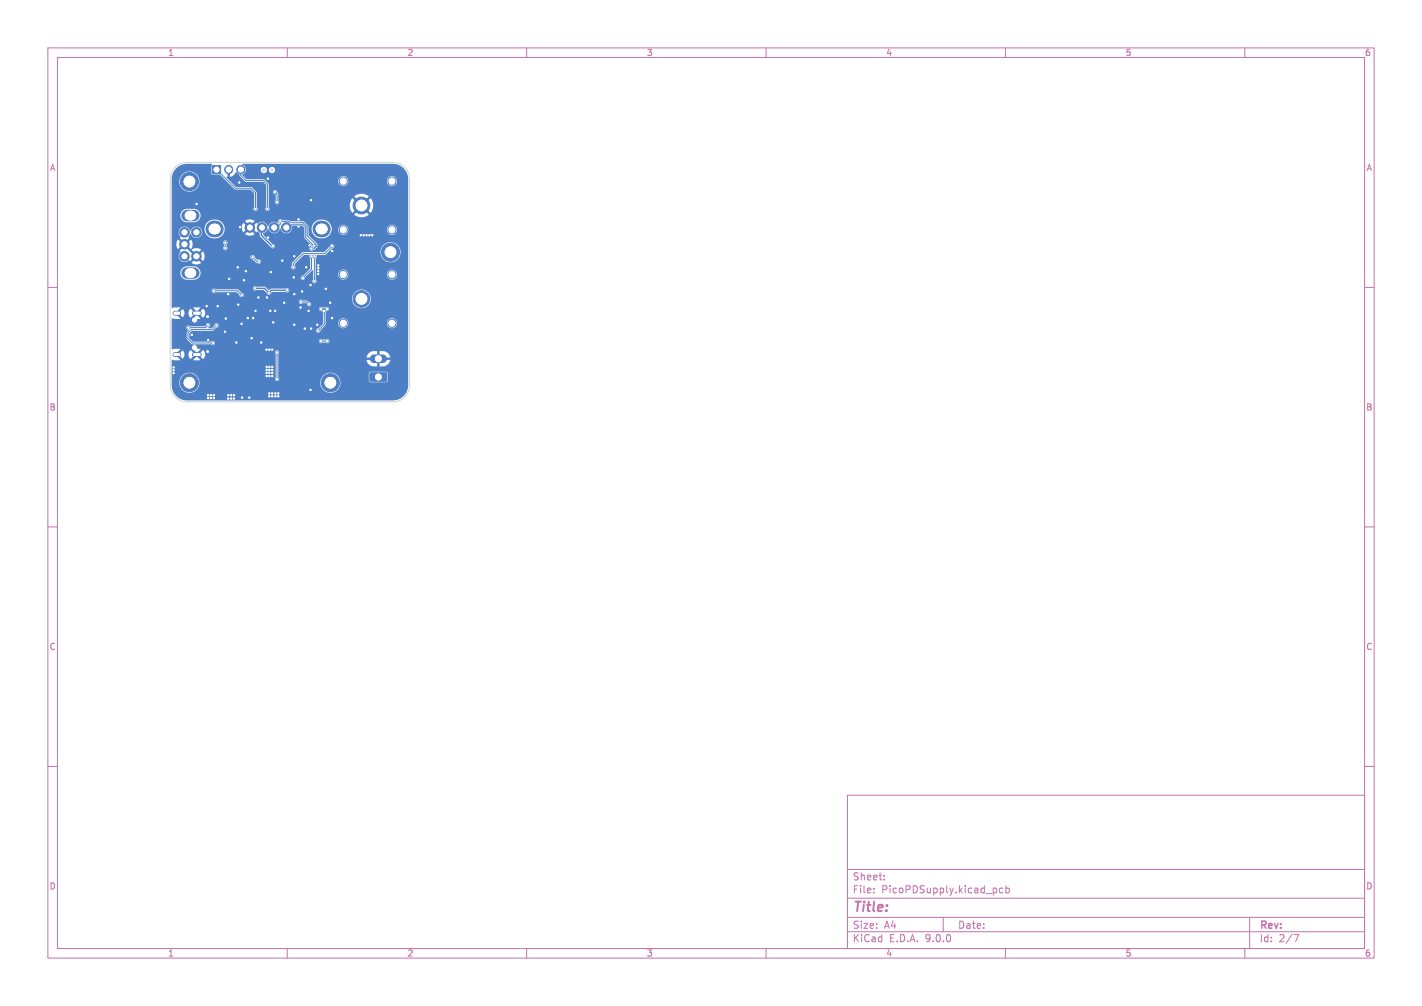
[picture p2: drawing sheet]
<svg xmlns="http://www.w3.org/2000/svg" width="297mm" height="210mm" viewBox="0 0 297 210" stroke-linecap="round" stroke-linejoin="round" font-family="sans-serif">
<defs><g id="words">
<text font-size="2.8" fill="#c872ab" x="178" y="190.9">Title:</text>
<g font-size="2.1" fill="#c872ab">
<text x="178" y="184">Sheet:</text>
<text x="178" y="186.7">File:</text>
<text x="184.1" y="186.7">PicoPDSupply.kicad_pcb</text>
<text x="178" y="196.9">KiCad</text>
<text x="178" y="194.1">Size:</text>
<text x="184.7" y="194.1">A4</text>
<text x="185.7" y="196.9">E.D.A.</text>
<text x="193.3" y="196.9">9.0.0</text>
<text x="200" y="194.1">Date:</text>
<text x="263" y="194.3">Rev:</text>
<text x="263" y="196.9">Id:</text>
<text x="267.1" y="196.9">2/7</text>
</g>
<g font-size="1.8" fill="#c872ab">
<text x="35" y="11.9">1</text>
<text x="85" y="11.9">2</text>
<text x="135" y="11.9">3</text>
<text x="185" y="11.9">4</text>
<text x="235" y="11.9">5</text>
<text x="285" y="11.9">6</text>
<text x="10.3" y="35.9">A</text>
<text x="285.4" y="35.9">A</text>
<text x="10.3" y="85.9">B</text>
<text x="285.3" y="85.9">B</text>
<text x="10.3" y="135.9">C</text>
<text x="285.3" y="135.9">C</text>
<text x="10.3" y="185.9">D</text>
<text x="285.3" y="185.9">D</text>
<text x="35" y="199.9">1</text>
<text x="85" y="199.9">2</text>
<text x="135" y="199.9">3</text>
<text x="185" y="199.9">4</text>
<text x="235" y="199.9">5</text>
<text x="285" y="199.9">6</text>
</g>
</g></defs>
<g fill="none" stroke="#c872ab" stroke-width=".21">
<path d="M10 10h277v190h-277zM12 12h273v186h-273zM60 10v2M110 10v2M160 10v2M210 10v2M260 10v2M10 60h2M285 60h2M10 110h2M285 110h2M10 160h2"/>
<path d="M177 166h108v32h-108zM285 160h2M60 198v2M110 198v2M160 198v2M177 194.5h108M177 191.5h108M177 187.5h108M177 181.5h108M182.5 186.3v.1M182.5 185.5v.1M184.7 183.6v.1"/>
<path d="M184.7 182.8v.1M197 191.5v3M208 185.5l.2 .2-.2 .6M209.5 185.5l-.5-.1-.3 .3 .2 .6h.6M210 198v2M210.1 185.5l.4-.1 .3 .3-.1 .6h-.6M210.1 184.9v1.5M260 198v2M261 191.5v6.5M270.2 195.1h1l-.6 1.5"/>
</g>
<g fill="#4d7fc4" stroke="#4d7fc4" stroke-width=".21">
<path d="M77.3 77.9l3.4-.1 .1 .3v1.3l-.2 .2h-3.2l-.2-.2z"/>
<path d="M44.4 34.6h1.7v1.7h-1.7z"/>
<circle cx="81.9" cy="67.5" r=".85"/>
<circle cx="81.9" cy="57.3" r=".85"/>
<circle cx="71.7" cy="67.5" r=".85"/>
<circle cx="71.7" cy="57.3" r=".85"/>
<circle cx="75.5" cy="62.4" r="1.75"/>
<circle cx="38.5" cy="48.5" r="1"/>
<circle cx="38.5" cy="53.5" r="1"/>
<circle cx="38.5" cy="51" r="1"/>
<circle cx="41" cy="48.5" r="1"/>
<circle cx="41" cy="53.5" r="1"/>
<circle cx="39.6" cy="37.9" r="1.9"/>
<circle cx="39.6" cy="79.9" r="1.9"/>
<circle cx="81.6" cy="52.7" r="1.9"/>
<circle cx="52.2" cy="47.5" r="1"/>
<circle cx="54.7" cy="47.5" r="1"/>
<circle cx="57.3" cy="47.5" r="1"/>
<circle cx="59.8" cy="47.5" r="1"/>
<circle cx="47.8" cy="35.4" r=".85"/>
<circle cx="50.3" cy="35.4" r=".85"/>
<circle cx="69" cy="79.9" r="1.9"/>
<circle cx="81.9" cy="48" r=".85"/>
<circle cx="81.9" cy="37.8" r=".85"/>
<circle cx="71.7" cy="48" r=".85"/>
<circle cx="71.7" cy="37.8" r=".85"/>
<circle cx="75.5" cy="42.9" r="1.75"/>
<circle cx="60" cy="60.6" r=".25"/>
<circle cx="53.3" cy="60.2" r=".25"/>
<circle cx="54.1" cy="54.6" r=".25"/>
<circle cx="69.4" cy="51.4" r=".25"/>
<circle cx="61.3" cy="55.8" r=".25"/>
<circle cx="52.8" cy="53.7" r=".25"/>
<circle cx="56.2" cy="61.1" r=".25"/>
<circle cx="57" cy="51.4" r=".25"/>
<circle cx="43.5" cy="83.1" r=".25"/>
<circle cx="43.5" cy="71" r=".25"/>
<circle cx="47.2" cy="66.5" r=".25"/>
<circle cx="66.3" cy="67.8" r=".25"/>
<circle cx="49.4" cy="71.5" r=".25"/>
<circle cx="64.9" cy="81.4" r=".25"/>
<circle cx="47.7" cy="61.4" r=".25"/>
<circle cx="56.8" cy="82.7" r=".25"/>
<circle cx="44.1" cy="82.5" r=".25"/>
<circle cx="65" cy="68.6" r=".25"/>
<circle cx="66.5" cy="56" r=".25"/>
<circle cx="55.7" cy="77.8" r=".25"/>
<circle cx="63.7" cy="68.6" r=".25"/>
<circle cx="50" cy="38.1" r=".25"/>
<circle cx="59.4" cy="63.2" r=".25"/>
<circle cx="43.5" cy="82.5" r=".25"/>
<circle cx="47.9" cy="58.2" r=".25"/>
<circle cx="44.1" cy="83.1" r=".25"/>
<circle cx="44.7" cy="83.1" r=".25"/>
<circle cx="50.6" cy="83" r=".25"/>
<circle cx="62.4" cy="45.8" r=".25"/>
<circle cx="43.4" cy="73.4" r=".4"/>
<circle cx="56.3" cy="77.2" r=".25"/>
<circle cx="36.3" cy="77.3" r=".25"/>
<circle cx="55.7" cy="73" r=".25"/>
<circle cx="43.4" cy="66.1" r=".4"/>
<circle cx="56.2" cy="82.1" r=".25"/>
<circle cx="36.3" cy="76.7" r=".25"/>
<circle cx="56.9" cy="77.2" r=".25"/>
<circle cx="48.9" cy="82.5" r=".25"/>
<circle cx="64" cy="55.8" r=".25"/>
<circle cx="56" cy="37.3" r=".25"/>
<circle cx="53.4" cy="64.9" r=".25"/>
<circle cx="55.7" cy="76.6" r=".25"/>
<circle cx="64.7" cy="51.2" r=".25"/>
<circle cx="48.9" cy="83.2" r=".25"/>
<circle cx="57.1" cy="67.3" r=".25"/>
<circle cx="43.2" cy="63.9" r=".25"/>
<circle cx="56.3" cy="73" r=".25"/>
<circle cx="63.1" cy="60.8" r=".25"/>
<circle cx="77.2" cy="49.1" r=".25"/>
<circle cx="51" cy="58.5" r=".25"/>
<circle cx="56.6" cy="56.8" r=".25"/>
<circle cx="54.6" cy="71.5" r=".25"/>
<circle cx="41.1" cy="42.6" r=".25"/>
<circle cx="58.1" cy="82.7" r=".25"/>
<circle cx="64.5" cy="64.9" r=".25"/>
<circle cx="47.7" cy="82.5" r=".25"/>
<circle cx="57.5" cy="82.7" r=".25"/>
<circle cx="47.7" cy="83.2" r=".25"/>
<circle cx="65" cy="41.8" r=".25"/>
<circle cx="40.1" cy="69.9" r=".25"/>
<circle cx="66.5" cy="55.4" r=".25"/>
<circle cx="66.5" cy="56.6" r=".25"/>
<circle cx="75.4" cy="49.1" r=".25"/>
<circle cx="55.7" cy="77.2" r=".25"/>
<circle cx="76" cy="49.1" r=".25"/>
<circle cx="58.1" cy="82.1" r=".25"/>
<circle cx="56.2" cy="82.7" r=".25"/>
<circle cx="56.3" cy="77.8" r=".25"/>
<circle cx="66.5" cy="57.2" r=".25"/>
<circle cx="36.3" cy="77.9" r=".25"/>
<circle cx="55.7" cy="78.5" r=".25"/>
<circle cx="56.3" cy="78.5" r=".25"/>
<circle cx="50.2" cy="47.4" r=".25"/>
<circle cx="52.1" cy="83" r=".25"/>
<circle cx="48.3" cy="83.2" r=".25"/>
<circle cx="57.5" cy="64.9" r=".25"/>
<circle cx="56.3" cy="76.6" r=".25"/>
<circle cx="44.7" cy="82.5" r=".25"/>
<circle cx="56" cy="49.6" r=".25"/>
<circle cx="69.4" cy="52.4" r=".25"/>
<circle cx="61.4" cy="57.9" r=".25"/>
<circle cx="56.9" cy="76.6" r=".25"/>
<circle cx="62.8" cy="64.2" r=".25"/>
<circle cx="61.5" cy="67.8" r=".25"/>
<circle cx="68.1" cy="60.3" r=".25"/>
<circle cx="69.4" cy="66.4" r=".25"/>
<circle cx="52.9" cy="66.4" r=".25"/>
<circle cx="61.5" cy="61.4" r=".25"/>
<circle cx="56.9" cy="77.8" r=".25"/>
<circle cx="52.6" cy="70.6" r=".25"/>
<circle cx="62.4" cy="47.3" r=".25"/>
<circle cx="59" cy="54.4" r=".25"/>
<circle cx="56.8" cy="82.1" r=".25"/>
<circle cx="48.3" cy="82.5" r=".25"/>
<circle cx="51.8" cy="66.4" r=".25"/>
<circle cx="56.9" cy="73" r=".25"/>
<circle cx="50.5" cy="67.6" r=".25"/>
<circle cx="47" cy="69.3" r=".25"/>
<circle cx="56.5" cy="64.9" r=".25"/>
<circle cx="55.8" cy="62.1" r=".25"/>
<circle cx="51.4" cy="56.6" r=".25"/>
<circle cx="54" cy="62.1" r=".25"/>
<circle cx="49.7" cy="55.8" r=".25"/>
<circle cx="61.5" cy="53.5" r=".25"/>
<circle cx="45.5" cy="63.9" r=".25"/>
<circle cx="49.8" cy="63.6" r=".25"/>
<circle cx="57.5" cy="82.1" r=".25"/>
<circle cx="69" cy="63.2" r=".25"/>
<circle cx="77.8" cy="49.1" r=".25"/>
<circle cx="76.6" cy="49.1" r=".25"/>
<circle cx="64.9" cy="59.5" r=".25"/>
<circle cx="56.9" cy="78.5" r=".25"/>
<circle cx="44.7" cy="60.7" r=".25"/>
<circle cx="50.5" cy="61.6" r=".25"/>
<circle cx="39.4" cy="68.4" r=".25"/>
<circle cx="43.5" cy="67.9" r=".25"/>
<circle cx="55.9" cy="43.6" r=".25"/>
<circle cx="53.4" cy="43.6" r=".25"/>
<circle cx="68.4" cy="71.2" r=".25"/>
<circle cx="67.1" cy="71.2" r=".25"/>
<circle cx="64.6" cy="63.5" r=".25"/>
<circle cx="62.9" cy="63" r=".25"/>
<circle cx="67.1" cy="64.5" r=".25"/>
<circle cx="68.3" cy="64.5" r=".25"/>
<circle cx="45.2" cy="67.9" r=".25"/>
<circle cx="44.5" cy="71.6" r=".25"/>
<circle cx="65.7" cy="53.5" r=".25"/>
<circle cx="65.7" cy="58.7" r=".25"/>
<circle cx="65.5" cy="51.3" r=".25"/>
<circle cx="57.9" cy="42.2" r=".25"/>
<circle cx="58.5" cy="46.2" r=".25"/>
<circle cx="65.1" cy="53.5" r=".25"/>
<circle cx="57.5" cy="40.1" r=".25"/>
<circle cx="65.1" cy="51.9" r=".25"/>
<circle cx="63.3" cy="58" r=".25"/>
<circle cx="47.1" cy="51.8" r=".25"/>
<circle cx="47.1" cy="50.6" r=".25"/>
<circle cx="57.9" cy="73.6" r=".25"/>
<circle cx="57.9" cy="79.1" r=".25"/>
<circle cx="66.5" cy="69" r=".25"/>
<circle cx="67.7" cy="64.9" r=".25"/>
</g>
<path d="M39.1 45h1.4M39.1 57h1.4" fill="none" stroke="#4d7fc4" stroke-width="2.4"/>
<path d="M78.1 74.9h1.8" fill="none" stroke="#4d7fc4" stroke-width="1.8"/>
<path d="M36.5 65.4h.8M36.5 74h.8M40.6 65.4h1.1M40.6 74h1.1" fill="none" stroke="#4d7fc4" stroke-width="1"/>
<path d="M44.7 47.8h.3M67 47.8h.3" fill="none" stroke="#4d7fc4" stroke-width="3.5"/>
<path d="M54.6 48v1.1l2.4 2.3M53.3 60.2h2l.9 .9 .5-.5h3.3" fill="none" stroke="#4d7fc4" stroke-width=".3"/>
<g fill="none" stroke="#4d7fc4" stroke-width=".21">
<path d="M45.2 35.4l4 3.9h3.2l1 .9v3.4M50.3 35.4v1.2l1.1 1.1h3.7l.8 .8v5.1M47.1 50.6v1.2M52.8 53.7l.9 .9h.4M57.3 47.5h.5l.7-.7v-.6l1.9 .2h2.9l.9 .9v1.9l1.8 1.9v.4M57.5 40.1l.4 .4v1.7M59.5 47.8v.2M59.8 47.5h.6l.7-.7h2.1l.7 .7v2.1l1.6 1.7M65.1 53.5v2.7l-1.8 1.8M65.7 53.5v5.2M65.7 51.7h.1M66 51.4l-.4 .5h-.5"/>
<path d="M69.4 51.4l-1.5 1.5h-4.5l-2.1 2.1v.8M43.5 67.9l-.5 .5h-3.6M44.7 60.7h4.9l.9 .9M45.2 68l-.8 .8h-4.4l-.7 .7v1.2l.9 .9h4.3M57.9 73.6v5.5M62.9 63.1l1.2-.1 .5 .5M67.1 64.5h1.2M67.1 71.2h.1M67.1 71.2h1.3M67.7 64.9v2.8l-1.2 1.3"/>
</g>
<path d="M36.7 35.3a3.2 3.2 0 0 1 2.4-1.1h5.2l-.1 2.2 1.8 .1 3 3 3.3 .1 .8 .7v2.9a.47 .47 0 0 0-.1 .7 .47 .47 0 0 0 .7 0 .47 .47 0 0 0-.1-.7v-3.1l-1.1-1.1h-3.2l-2-1.9v-.2h.2v-1.1h.5v1.1a2.34 2.34 0 0 0 1.4-1l.6 .5 .1 .4 1.1 1.1 3.7 .1 .7 .6v4.6a.47 .47 0 0 0 0 .7 .47 .47 0 0 0 .7 0 .47 .47 0 0 0-.2-.7v-.4h16.9l.1 .8 .5 .8 1-.9 .3 .3-.9 1a2.44 2.44 0 0 0 3 0l-.9-1 .3-.3 1 .9 .1-.1a2.44 2.44 0 0 0-.1-2.9l-1 .9-.3-.3 .9-1-.1-.1a2.44 2.44 0 0 0-2.9 .1l.9 1-.3 .3-1-.9-.4 .6-.1 .8h-17v-2.8h.9a.52 .52 0 0 0 .6 .6v1.2a.47 .47 0 0 0-.1 .7 .47 .47 0 0 0 .7 0 .47 .47 0 0 0-.1-.7v-1.4l-.2-.4a.45 .45 0 0 0-.4-.4 .45 .45 0 0 0-.5 .4h-.9v-1.6l-.6-.7h15.1a1.06 1.06 0 0 0 1.1 1.2 1.06 1.06 0 0 0 1.1-1.2h8v.2a1.06 1.06 0 0 0 1.6 .8 1.06 1.06 0 0 0 0-1.8 1.06 1.06 0 0 0-1.6 .8h-8l-.1-.2a1.06 1.06 0 0 0-1.1-.7 1.06 1.06 0 0 0-1 .9h-15.1l-.4-.3h-3.6l-.9-.8v-.2a1.04 1.04 0 0 0 .8-1l3.1 .1a.65 .65 0 0 0 .7 .6 .65 .65 0 0 0 .6-.7l.4 .1a.65 .65 0 0 0 1 .5 .65 .65 0 0 0 0-1.1 .65 .65 0 0 0-1 .5h-.4a.65 .65 0 0 0-.7-.6 .65 .65 0 0 0-.6 .6h-3.1v-.1a1.16 1.16 0 0 0-.8-.9v-.2h31.5a3.2 3.2 0 0 1 2.5 1.3l.5 .9 .2 1v43a3.2 3.2 0 0 1-3.2 3.2h-43a3.2 3.2 0 0 1-3.2-3.2v-.6h1.6a2.11 2.11 0 0 0 2.1 2.2 2.11 2.11 0 0 0 2.1-2.2h25.2v.2a2.1 2.1 0 0 0 3.3 1.6 2.1 2.1 0 0 0-.3-3.6h7.1v1.4l.3 .4h3.3l.4-.4v-1.4l-.3-.4h-3.3l-.4 .4h-7.1a2.1 2.1 0 0 0-3 1.8h-25.2l-.1-.3a2.11 2.11 0 0 0-2.2-1.7 2.11 2.11 0 0 0-1.9 2h-1.6v-4.7l6 .1-.8-.8-.8 .8h-2.7h.1l-.8-.9h.6l.7 .6 .2-.4 .1-.6h.9v.6l.4 .5 .7-.7h1.2l.7 .6a1.2 1.2 0 0 0 .4-1.4h14.6l.2 .5v4.7a.47 .47 0 0 0 0 .7 .47 .47 0 0 0 .7 0 .47 .47 0 0 0-.2-.7v-4.1h20.4v.5h-2l.1 .2a1.6 1.6 0 0 0 1.4 1.2h.8v-1.1h.5v1.1a1.8 1.8 0 0 0 2.1-1l.1-.4h-1.9v-.5h1.9v-.1a1.6 1.6 0 0 0-1.4-1.2h-.8v1h-.5v-1a1.8 1.8 0 0 0-2.2 1l-.1 .3h-18.4v-.6a.47 .47 0 0 0 0-.8 .47 .47 0 0 0-.7 .3h-14.6l-.4-.4-.7 .6h-1.2l-.7-.6-.4 .8h-.9l-.3-.8-.7 .7-.6-.1 .8-.8h-1.8v-4.6h3l.1 .4 .4 .2-.4 .5v1.5l1 .9 .5 .1v.2a.55 .55 0 0 0-.4 .5 .55 .55 0 0 0 .5 .5l.5 .6 .8-.9-.7-.1a.68 .68 0 0 0-.5-.7l3.3-.1a.47 .47 0 0 0 .8 .1 .47 .47 0 0 0 0-.8 .47 .47 0 0 0-.8 .1h-3.7l-.2-.2h26.5v.2a.48 .48 0 0 0 .3 .3 .48 .48 0 0 0 .5-.1h.6a.46 .46 0 0 0 .7 0 .46 .46 0 0 0-.1-.7 .46 .46 0 0 0-.6 .1l-1-.2-.4 .4h-26.5l-.6-.6v-.9l.6-.5h4.3l.2-.2h21.4v.2a.47 .47 0 0 0 .6 .3 .47 .47 0 0 0 .3-.5l1-1 .1-.5h2.6a1.06 1.06 0 0 0 1.1 1.1 1.06 1.06 0 0 0 1.1-1.1h8v.2a1.06 1.06 0 0 0 1.6 .8 1.06 1.06 0 0 0 0-1.8 1.06 1.06 0 0 0-1.6 .8h-8l-.1-.2a1.06 1.06 0 0 0-1.1-.8 1.06 1.06 0 0 0-1 1h-2.6v-2.1l.2-.3a.47 .47 0 0 0 .5-.6 .47 .47 0 0 0-.8-.2h-.4a.51 .51 0 0 0-.9 .2 .51 .51 0 0 0 .7 .6l.2 .3v2.3l-1.5 1.3h-21.4l.5-.5a.47 .47 0 0 0 .6-.4 .47 .47 0 0 0-.5-.5 .47 .47 0 0 0-.5 .6l-.5 .4h-.7a.51 .51 0 0 0 .4-.6 .51 .51 0 0 0-.6-.4l-.5 .6h-3l-.5-.2-.4 .4h-3v-1.6h4.2a.58 .58 0 0 0 .6 .6 .58 .58 0 0 0 .5-.7h.7l-.8-.9-.8 .7-.2 .3h-4.2v-.2l.5 .1 1.3-.1-.8-.8 .6-.1 .7 .7 .2-.5 .1-.5h.9v.5l.4 .5 .7-.6h1.2l.7 .6a1.2 1.2 0 0 0 0-1.9l-.7 .7h-1.2l-.7-.7-.4 .9h-.9l-.3-.8-.7 .6h-.6l.8-.9h-.1h2.7l.8 .8 .8-.8h-5.5l-.5 .1v-1.4h26.5v.2a.48 .48 0 0 0 .4 .3 .48 .48 0 0 0 .5-.1h.6l.2 .2a.46 .46 0 0 0 .5 .4 .46 .46 0 0 0 .4-.5 .46 .46 0 0 0-.5-.4l-.4-.3h-.8l-.3-.1a.45 .45 0 0 0-.6 .3h-26.5v-.6h37.6v.2a1.95 1.95 0 0 0 3 1.6 1.95 1.95 0 0 0 0-3.4 1.95 1.95 0 0 0-3 1.6h-37.6v-1.7h8.3v.2a.48 .48 0 0 0 .3 .3 .48 .48 0 0 0 .5-.1h4.4l.6 .5a.47 .47 0 0 0 .4 .5 .47 .47 0 0 0 .5-.5 .47 .47 0 0 0-.5-.4l-.8-.7h-4.6l-.4-.2-.4 .4h-8.3v-.5h16.9v.2a.47 .47 0 0 0 .8 .3h1.5l.6 .5a.48 .48 0 0 0 .5 .5 .48 .48 0 0 0 .4-.5l.2-.1h2.8a.47 .47 0 0 0 .7-.1 .47 .47 0 0 0 0-.6 .47 .47 0 0 0-.7-.1h-3l-.4 .4-.8-.7-2-.1a.45 .45 0 0 0-.6 .3h-16.9v-3.2h1.8v.2a1.4 1.4 0 0 0 1.3 1.3h1.7a1.4 1.4 0 0 0 1.2-1.2 1.4 1.4 0 0 0-.8-1.5h19.7v.2a.46 .46 0 0 0 .7 .3 .46 .46 0 0 0 .1-.8v-.3l1.9-1.9h1.1l.2 .7v2.1l-1.5 1.6a.47 .47 0 0 0-.5 .4 .47 .47 0 0 0 .6 .5 .47 .47 0 0 0 .3-.6l1.6-1.5 .1 1.9a.47 .47 0 0 0 0 .7 .47 .47 0 0 0 .7 0 .47 .47 0 0 0-.2-.7v-1.1h4.7a1.06 1.06 0 0 0 1.1 1.2 1.06 1.06 0 0 0 1.1-1.2h8v.2a1.06 1.06 0 0 0 1.6 .8 1.06 1.06 0 0 0 0-1.8 1.06 1.06 0 0 0-1.6 .8h-8l-.1-.2a1.06 1.06 0 0 0-1.1-.7 1.06 1.06 0 0 0-1 .9h-4.7v-3.2l.2-.3 .1-.5h1.8l.7-.7h10.8v.3a2.11 2.11 0 0 0 3.2 1.6 2.11 2.11 0 0 0 0-3.5 2.11 2.11 0 0 0-3.2 1.6h-10.8l.6-.6a.47 .47 0 0 0 .5-.5 .47 .47 0 0 0-.5-.5 .47 .47 0 0 0-.4 .6l-1.2 1.1h-4.5l-2.2 2.2-.2 .9h-19.7l-.5-.1h-1.6l-1 .5-.3 .8h-1.8v-6h.9l.1 .6 .3 .5 .8-.9 .4 .4-.9 .9 .2 .2a1.24 1.24 0 0 0 0 1.8 1.24 1.24 0 0 0 1.8-.1l.2 .2 .8-.9 .4 .4-.9 .9a1.69 1.69 0 0 0 2 0l-.8-.9 .3-.4 .9 .9 .3-.9h9.6l.1 .4 1 .8a.62 .62 0 0 0 .6 .2 .62 .62 0 0 0 .5-.5 .56 .56 0 0 0-.8-.3l-.5-.6a.45 .45 0 0 0-.4-.4 .45 .45 0 0 0-.5 .4h-9.6l-.1-.6-.2-.5-.9 .9-.3-.4 .8-.9a1.66 1.66 0 0 0-2 0l.9 .9-.4 .4-1.8-1.9 .3-.4 .9 .9 .3-.7v-.7h6.4l.2 .8a.47 .47 0 0 0 0 .7 .47 .47 0 0 0 .7 0 .47 .47 0 0 0-.2-.7v-.4a.45 .45 0 0 0 0-.8 .45 .45 0 0 0-.7 .4h-6.4l-.3-.6-.9 .9-.3-.4 .8-.9-.2-.2 .5-.6a1.21 1.21 0 0 0 1.8 .8 1.21 1.21 0 0 0 .3-1.9h.8v.2a2.1 2.1 0 0 0 2.4 1.9 2.1 2.1 0 0 0 1.8-2.4h3.6l.1 .6 .2 .5 .9-.9 .4 .4-.9 .9a1.69 1.69 0 0 0 2 0l-.9-.9 .4-.4 .9 .9 .2-.2 .4 .3 .1 .7 2.2 2.3a.46 .46 0 0 0 .6 .2 .46 .46 0 0 0 .3-.6 .46 .46 0 0 0-.5-.3l-1.9-1.9v-.3a1.55 1.55 0 0 0 1-1 1.3 1.3 0 0 0 1.3 1 1.3 1.3 0 0 0 1.2-1 1.27 1.27 0 0 0 1.5 1 1.27 1.27 0 0 0 1-1.5l.2-.1h1.8l.6 .5v2.1l1.5 1.5-.1 .2a.47 .47 0 0 0-.3 .8 .47 .47 0 0 0 .8 0l.2-.1 .6-.5v-.6l-1.9-1.9v-1.4h.7v.2a2.12 2.12 0 0 0 2.1 1.9 2.12 2.12 0 0 0 2.1-1.9h1.3v.2a1.06 1.06 0 0 0 1.2 .9 1.06 1.06 0 0 0 1-1.1h8v.2a1.06 1.06 0 0 0 1.6 .8 1.06 1.06 0 0 0 0-1.8 1.06 1.06 0 0 0-1.6 .8h-8l-.1-.2a1.06 1.06 0 0 0-1.1-.8 1.06 1.06 0 0 0-1 1h-1.3v-.2a2.12 2.12 0 0 0-2.1-1.9 2.12 2.12 0 0 0-2.1 1.9h-.7v-.6l-1.1-1h-2.7l-1.6-.2a.51 .51 0 0 0-.7-.1 .51 .51 0 0 0-.2 .7 1.37 1.37 0 0 0-2.1 .8 1.37 1.37 0 0 0-2.3-.6l-.1-.2-.9 .9-.4-.4 .9-.9a1.69 1.69 0 0 0-2 0l.9 .9-.4 .4-.9-.9-.3 .9h-3.6l-.1-.2a2.14 2.14 0 0 0-2.2-1.4 2.14 2.14 0 0 0-1.9 1.9l-.9-.1a1.28 1.28 0 0 0-2 .6 1.26 1.26 0 0 0-1.9-.7 1.26 1.26 0 0 0-.2 2l-.2 .1 .9 .9-.4 .4-.8-.9-.4 .9h-.9v-6h1.8a1.4 1.4 0 0 0 1.3 1.5h1.7a1.4 1.4 0 0 0 1.2-1.5 1.4 1.4 0 0 0-1.3-1.3l-2.1 .1-.6 .5-.2 .7h-1.8v-7.1h1.6v.2a2.11 2.11 0 0 0 3.2 1.7 2.11 2.11 0 0 0 0-3.6 2.11 2.11 0 0 0-3.2 1.7h-1.6v-.6a3.2 3.2 0 0 1 .8-1.9z" fill="#4d7fc4"/>
<g fill="#fff" stroke="#fff" stroke-width=".21">
<circle cx="60" cy="60.6" r=".15"/>
<circle cx="53.3" cy="60.2" r=".15"/>
<circle cx="54.1" cy="54.6" r=".15"/>
<circle cx="69.4" cy="51.4" r=".15"/>
<circle cx="61.3" cy="55.8" r=".15"/>
<circle cx="52.8" cy="53.7" r=".15"/>
<circle cx="56.2" cy="61.1" r=".15"/>
<circle cx="57" cy="51.4" r=".15"/>
<circle cx="43.5" cy="83.1" r=".15"/>
<circle cx="43.5" cy="71" r=".15"/>
<circle cx="47.2" cy="66.5" r=".15"/>
<circle cx="66.3" cy="67.8" r=".15"/>
<circle cx="49.4" cy="71.5" r=".15"/>
<circle cx="64.9" cy="81.4" r=".15"/>
<circle cx="47.7" cy="61.4" r=".15"/>
<circle cx="56.8" cy="82.7" r=".15"/>
<circle cx="44.1" cy="82.5" r=".15"/>
<circle cx="65" cy="68.6" r=".15"/>
<circle cx="66.5" cy="56" r=".15"/>
<circle cx="55.7" cy="77.8" r=".15"/>
<circle cx="63.7" cy="68.6" r=".15"/>
<circle cx="50" cy="38.1" r=".15"/>
<circle cx="59.4" cy="63.2" r=".15"/>
<circle cx="43.5" cy="82.5" r=".15"/>
<circle cx="47.9" cy="58.2" r=".15"/>
<circle cx="44.1" cy="83.1" r=".15"/>
<circle cx="44.7" cy="83.1" r=".15"/>
<circle cx="50.6" cy="83" r=".15"/>
<circle cx="62.4" cy="45.8" r=".15"/>
<circle cx="43.4" cy="73.4" r=".2"/>
<circle cx="56.3" cy="77.2" r=".15"/>
<circle cx="36.3" cy="77.3" r=".15"/>
<circle cx="55.7" cy="73" r=".15"/>
<circle cx="43.4" cy="66.1" r=".2"/>
<circle cx="56.2" cy="82.1" r=".15"/>
<circle cx="36.3" cy="76.7" r=".15"/>
<circle cx="56.9" cy="77.2" r=".15"/>
<circle cx="48.9" cy="82.5" r=".15"/>
<circle cx="64" cy="55.8" r=".15"/>
<circle cx="56" cy="37.3" r=".15"/>
<circle cx="53.4" cy="64.9" r=".15"/>
<circle cx="55.7" cy="76.6" r=".15"/>
<circle cx="64.7" cy="51.2" r=".15"/>
<circle cx="48.9" cy="83.2" r=".15"/>
<circle cx="57.1" cy="67.3" r=".15"/>
<circle cx="43.2" cy="63.9" r=".15"/>
<circle cx="56.3" cy="73" r=".15"/>
<circle cx="63.1" cy="60.8" r=".15"/>
<circle cx="77.2" cy="49.1" r=".15"/>
<circle cx="51" cy="58.5" r=".15"/>
<circle cx="56.6" cy="56.8" r=".15"/>
<circle cx="54.6" cy="71.5" r=".15"/>
<circle cx="41.1" cy="42.6" r=".15"/>
<circle cx="58.1" cy="82.7" r=".15"/>
<circle cx="64.5" cy="64.9" r=".15"/>
<circle cx="47.7" cy="82.5" r=".15"/>
<circle cx="57.5" cy="82.7" r=".15"/>
<circle cx="47.7" cy="83.2" r=".15"/>
<circle cx="65" cy="41.8" r=".15"/>
<circle cx="40.1" cy="69.9" r=".15"/>
<circle cx="66.5" cy="55.4" r=".15"/>
<circle cx="66.5" cy="56.6" r=".15"/>
<circle cx="75.4" cy="49.1" r=".15"/>
<circle cx="55.7" cy="77.2" r=".15"/>
<circle cx="76" cy="49.1" r=".15"/>
<circle cx="58.1" cy="82.1" r=".15"/>
<circle cx="56.2" cy="82.7" r=".15"/>
<circle cx="56.3" cy="77.8" r=".15"/>
<circle cx="66.5" cy="57.2" r=".15"/>
<circle cx="36.3" cy="77.9" r=".15"/>
<circle cx="55.7" cy="78.5" r=".15"/>
<circle cx="56.3" cy="78.5" r=".15"/>
<circle cx="50.2" cy="47.4" r=".15"/>
<circle cx="52.1" cy="83" r=".15"/>
<circle cx="48.3" cy="83.2" r=".15"/>
<circle cx="57.5" cy="64.9" r=".15"/>
<circle cx="56.3" cy="76.6" r=".15"/>
<circle cx="44.7" cy="82.5" r=".15"/>
<circle cx="56" cy="49.6" r=".15"/>
<circle cx="69.4" cy="52.4" r=".15"/>
<circle cx="61.4" cy="57.9" r=".15"/>
<circle cx="56.9" cy="76.6" r=".15"/>
<circle cx="62.8" cy="64.2" r=".15"/>
<circle cx="61.5" cy="67.8" r=".15"/>
<circle cx="68.1" cy="60.3" r=".15"/>
<circle cx="69.4" cy="66.4" r=".15"/>
<circle cx="52.9" cy="66.4" r=".15"/>
<circle cx="61.5" cy="61.4" r=".15"/>
<circle cx="56.9" cy="77.8" r=".15"/>
<circle cx="52.6" cy="70.6" r=".15"/>
<circle cx="62.4" cy="47.3" r=".15"/>
<circle cx="59" cy="54.4" r=".15"/>
<circle cx="56.8" cy="82.1" r=".15"/>
<circle cx="48.3" cy="82.5" r=".15"/>
<circle cx="51.8" cy="66.4" r=".15"/>
<circle cx="56.9" cy="73" r=".15"/>
<circle cx="50.5" cy="67.6" r=".15"/>
<circle cx="47" cy="69.3" r=".15"/>
<circle cx="56.5" cy="64.9" r=".15"/>
<circle cx="55.8" cy="62.1" r=".15"/>
<circle cx="51.4" cy="56.6" r=".15"/>
<circle cx="54" cy="62.1" r=".15"/>
<circle cx="49.7" cy="55.8" r=".15"/>
<circle cx="61.5" cy="53.5" r=".15"/>
<circle cx="45.5" cy="63.9" r=".15"/>
<circle cx="49.8" cy="63.6" r=".15"/>
<circle cx="57.5" cy="82.1" r=".15"/>
<circle cx="69" cy="63.2" r=".15"/>
<circle cx="77.8" cy="49.1" r=".15"/>
<circle cx="76.6" cy="49.1" r=".15"/>
<circle cx="64.9" cy="59.5" r=".15"/>
<circle cx="56.9" cy="78.5" r=".15"/>
<circle cx="44.7" cy="60.7" r=".15"/>
<circle cx="50.5" cy="61.6" r=".15"/>
<circle cx="39.4" cy="68.4" r=".15"/>
<circle cx="43.5" cy="67.9" r=".15"/>
<circle cx="55.9" cy="43.6" r=".15"/>
<circle cx="53.4" cy="43.6" r=".15"/>
<circle cx="68.4" cy="71.2" r=".15"/>
<circle cx="67.1" cy="71.2" r=".15"/>
<circle cx="64.6" cy="63.5" r=".15"/>
<circle cx="62.9" cy="63" r=".15"/>
<circle cx="67.1" cy="64.5" r=".15"/>
<circle cx="68.3" cy="64.5" r=".15"/>
<circle cx="45.2" cy="67.9" r=".15"/>
<circle cx="44.5" cy="71.6" r=".15"/>
<circle cx="65.7" cy="53.5" r=".15"/>
<circle cx="65.7" cy="58.7" r=".15"/>
<circle cx="65.5" cy="51.3" r=".15"/>
<circle cx="57.9" cy="42.2" r=".15"/>
<circle cx="58.5" cy="46.2" r=".15"/>
<circle cx="65.1" cy="53.5" r=".15"/>
<circle cx="57.5" cy="40.1" r=".15"/>
<circle cx="65.1" cy="51.9" r=".15"/>
<circle cx="63.3" cy="58" r=".15"/>
<circle cx="47.1" cy="51.8" r=".15"/>
<circle cx="47.1" cy="50.6" r=".15"/>
<circle cx="57.9" cy="73.6" r=".15"/>
<circle cx="57.9" cy="79.1" r=".15"/>
<circle cx="66.5" cy="69" r=".15"/>
<circle cx="67.7" cy="64.9" r=".15"/>
<circle cx="81.9" cy="67.5" r=".6"/>
<circle cx="81.9" cy="57.3" r=".6"/>
<circle cx="71.7" cy="67.5" r=".6"/>
<circle cx="71.7" cy="57.3" r=".6"/>
<circle cx="75.5" cy="62.4" r="1.1"/>
<circle cx="38.5" cy="48.5" r=".5"/>
<circle cx="38.5" cy="53.5" r=".5"/>
<circle cx="38.5" cy="51" r=".5"/>
<circle cx="41" cy="48.5" r=".5"/>
<circle cx="41" cy="53.5" r=".5"/>
<circle cx="39.6" cy="37.9" r="1.1"/>
<circle cx="39.6" cy="79.9" r="1.1"/>
<circle cx="81.6" cy="52.6" r="1.1"/>
<circle cx="79" cy="78.7" r=".6"/>
<circle cx="79" cy="74.9" r=".6"/>
<circle cx="40.6" cy="66.8" r=".25"/>
<circle cx="40.6" cy="72.6" r=".25"/>
<circle cx="52.2" cy="47.5" r=".5"/>
<circle cx="54.7" cy="47.5" r=".5"/>
<circle cx="57.3" cy="47.5" r=".5"/>
<circle cx="59.8" cy="47.5" r=".5"/>
<circle cx="45.2" cy="35.4" r=".5"/>
<circle cx="47.8" cy="35.4" r=".5"/>
<circle cx="50.3" cy="35.4" r=".5"/>
<circle cx="69" cy="79.9" r="1.1"/>
<circle cx="81.9" cy="48" r=".6"/>
<circle cx="81.9" cy="37.8" r=".6"/>
<circle cx="71.7" cy="48" r=".6"/>
<circle cx="71.7" cy="37.8" r=".6"/>
<circle cx="75.5" cy="42.9" r="1.1"/>
</g>
<path d="M39.6 45h.4M39.6 57h.4" fill="none" stroke="#fff" stroke-width="2"/>
<path d="M36.5 65.4h.8M36.5 74h.8M40.6 65.4h1M40.6 74h1" fill="none" stroke="#fff" stroke-width=".6"/>
<path d="M44.7 47.8h.3M67 47.8h.3" fill="none" stroke="#fff" stroke-width="2.2"/>
<path d="M36.6 34.9a3.5 3.5 0 0 1 2.5-1h43a3.5 3.5 0 0 1 3.5 3.5v43a3.5 3.5 0 0 1-3.5 3.5h-43a3.5 3.5 0 0 1-3.5-3.5v-43a3.5 3.5 0 0 1 1-2.5z" fill="none" stroke="#d0d2cd" stroke-width=".21"/>
<g fill="#d0d2cd">
<circle cx="55.1" cy="35.5" r=".35"/>
<circle cx="56.8" cy="35.5" r=".35"/>
</g>
<g fill="#d0d2cd" stroke="#d0d2cd" stroke-width=".21">
<circle cx="81.9" cy="67.5" r=".6"/>
<circle cx="81.9" cy="57.3" r=".6"/>
<circle cx="71.7" cy="67.5" r=".6"/>
<circle cx="71.7" cy="57.3" r=".6"/>
<circle cx="75.5" cy="62.4" r="1.1"/>
<circle cx="38.5" cy="48.5" r=".5"/>
<circle cx="38.5" cy="53.5" r=".5"/>
<circle cx="38.5" cy="51" r=".5"/>
<circle cx="41" cy="48.5" r=".5"/>
<circle cx="41" cy="53.5" r=".5"/>
<circle cx="39.6" cy="37.9" r="1.1"/>
<circle cx="39.6" cy="79.9" r="1.1"/>
<circle cx="81.6" cy="52.6" r="1.1"/>
<circle cx="79" cy="78.7" r=".6"/>
<circle cx="79" cy="74.9" r=".6"/>
<circle cx="40.6" cy="66.8" r=".25"/>
<circle cx="40.6" cy="72.6" r=".25"/>
<circle cx="52.2" cy="47.5" r=".5"/>
<circle cx="54.7" cy="47.5" r=".5"/>
<circle cx="57.3" cy="47.5" r=".5"/>
<circle cx="59.8" cy="47.5" r=".5"/>
<circle cx="45.2" cy="35.4" r=".5"/>
<circle cx="47.8" cy="35.4" r=".5"/>
<circle cx="50.3" cy="35.4" r=".5"/>
<circle cx="69" cy="79.9" r="1.1"/>
<circle cx="81.9" cy="48" r=".6"/>
<circle cx="81.9" cy="37.8" r=".6"/>
<circle cx="71.7" cy="48" r=".6"/>
<circle cx="71.7" cy="37.8" r=".6"/>
<circle cx="75.5" cy="42.9" r="1.1"/>
</g>
<path d="M39.6 45h.4M39.6 57h.4" fill="none" stroke="#d0d2cd" stroke-width="2"/>
<path d="M36.5 65.4h.8M36.5 74h.8M40.6 65.4h1M40.6 74h1" fill="none" stroke="#d0d2cd" stroke-width=".6"/>
<path d="M44.7 47.8h.3M67 47.8h.3" fill="none" stroke="#d0d2cd" stroke-width="2.2"/>
<g fill="#fff" stroke="#fff" stroke-width=".21">
<circle cx="81.9" cy="67.5" r=".6"/>
<circle cx="81.9" cy="57.3" r=".6"/>
<circle cx="71.7" cy="67.5" r=".6"/>
<circle cx="71.7" cy="57.3" r=".6"/>
<circle cx="75.5" cy="62.4" r="1.1"/>
<circle cx="38.5" cy="48.5" r=".5"/>
<circle cx="38.5" cy="53.5" r=".5"/>
<circle cx="38.5" cy="51" r=".5"/>
<circle cx="41" cy="48.5" r=".5"/>
<circle cx="41" cy="53.5" r=".5"/>
<circle cx="39.6" cy="37.9" r="1.1"/>
<circle cx="39.6" cy="79.9" r="1.1"/>
<circle cx="81.6" cy="52.6" r="1.1"/>
<circle cx="79" cy="78.7" r=".6"/>
<circle cx="79" cy="74.9" r=".6"/>
<circle cx="40.6" cy="66.8" r=".25"/>
<circle cx="40.6" cy="72.6" r=".25"/>
<circle cx="52.2" cy="47.5" r=".5"/>
<circle cx="54.7" cy="47.5" r=".5"/>
<circle cx="57.3" cy="47.5" r=".5"/>
<circle cx="59.8" cy="47.5" r=".5"/>
<circle cx="45.2" cy="35.4" r=".5"/>
<circle cx="47.8" cy="35.4" r=".5"/>
<circle cx="50.3" cy="35.4" r=".5"/>
<circle cx="69" cy="79.9" r="1.1"/>
<circle cx="81.9" cy="48" r=".6"/>
<circle cx="81.9" cy="37.8" r=".6"/>
<circle cx="71.7" cy="48" r=".6"/>
<circle cx="71.7" cy="37.8" r=".6"/>
<circle cx="75.5" cy="42.9" r="1.1"/>
</g>
<path d="M39.6 45h.4M39.6 57h.4" fill="none" stroke="#fff" stroke-width="2"/>
<path d="M36.5 65.4h.8M36.5 74h.8M40.6 65.4h1M40.6 74h1" fill="none" stroke="#fff" stroke-width=".6"/>
<path d="M44.7 47.8h.3M67 47.8h.3" fill="none" stroke="#fff" stroke-width="2.2"/>
<use href="#words"/>
</svg>
